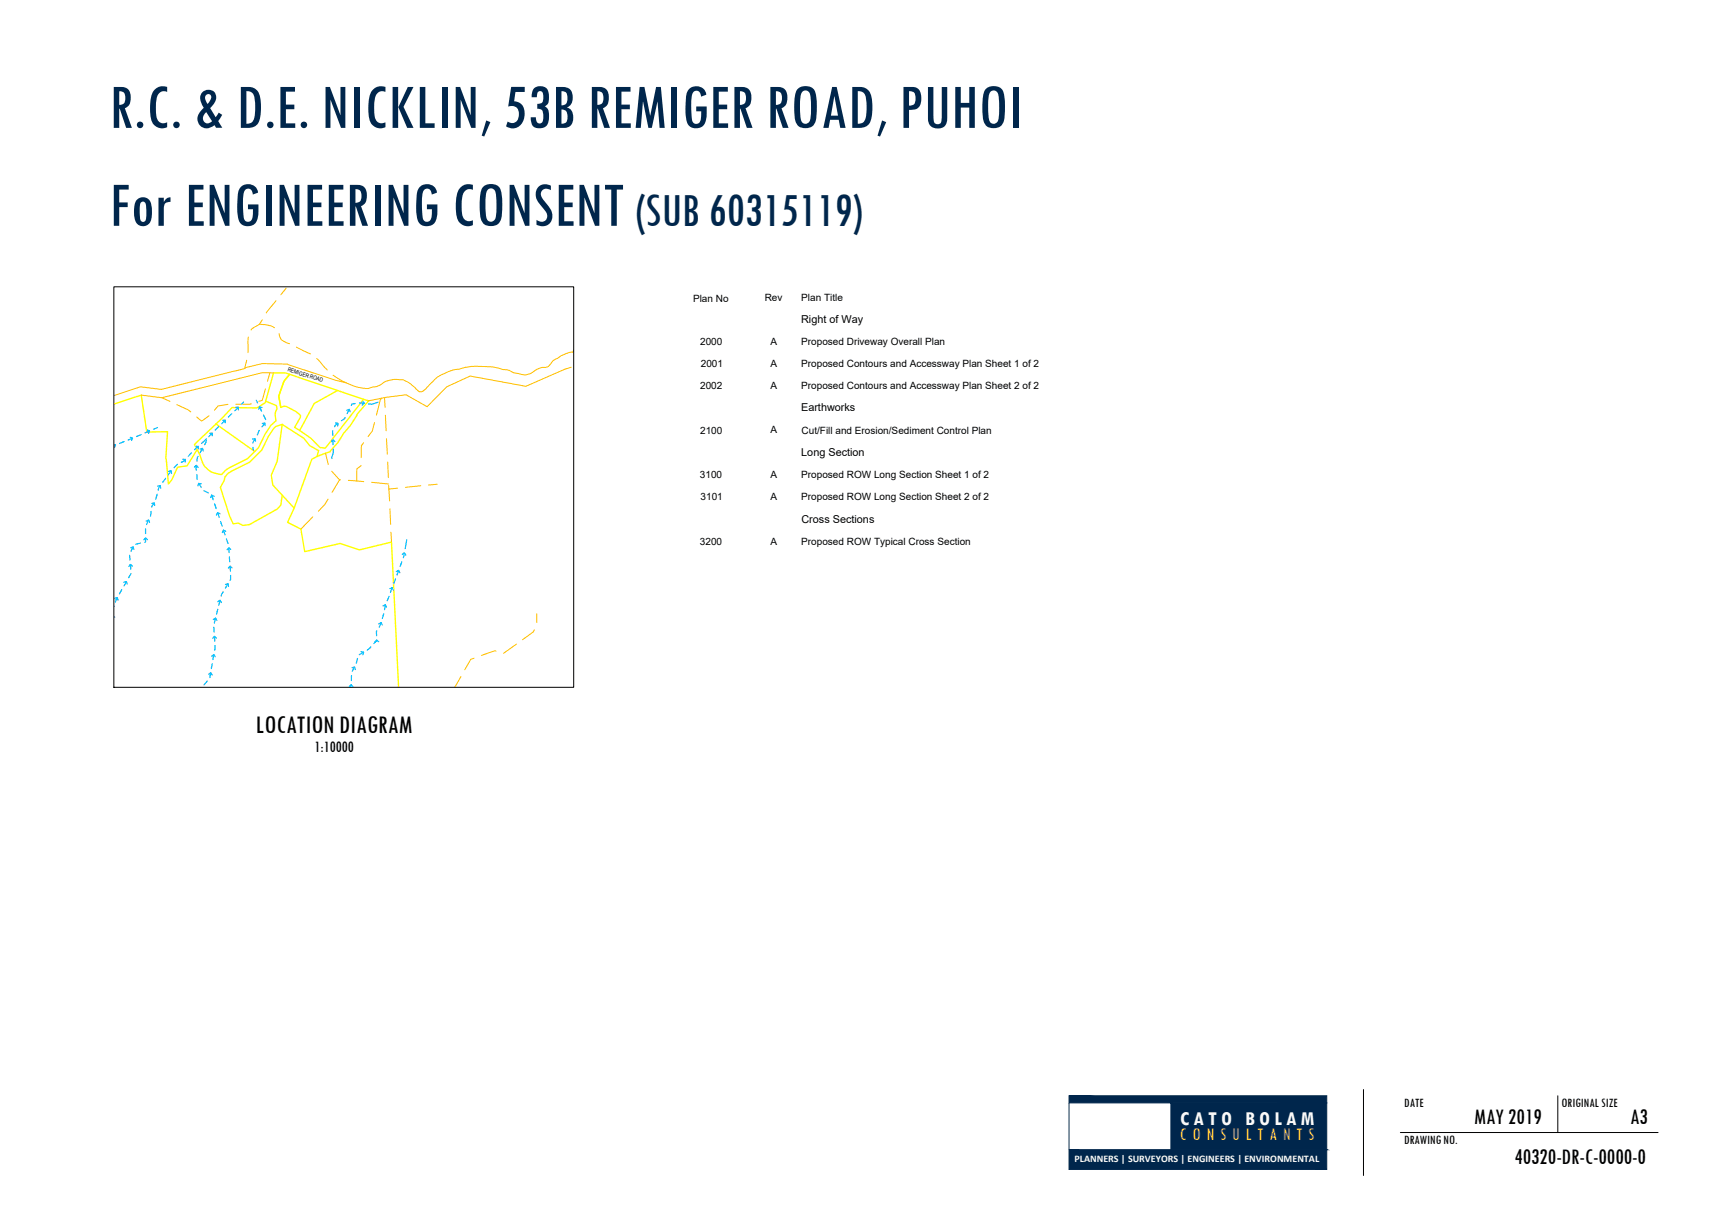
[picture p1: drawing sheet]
<svg xmlns="http://www.w3.org/2000/svg" width="420mm" height="297mm" viewBox="0 0 420 297" stroke-linecap="round" stroke-linejoin="round" font-family="sans-serif">
<defs><g id="words">
<g font-size="16.1" fill="#00264c">
<text x="26.7" y="31.2">R.C. &amp; D.E. NICKLIN, 53B REMIGER ROAD, PUHOI</text>
<text x="26.7" y="55.2">For ENGINEERING CONSENT</text>
</g>
<text font-size="12.1" fill="#00264c" x="155.5" y="55.2">(SUB 60315119)</text>
<text font-size="6.4" x="62.5" y="179.1">LOCATION DIAGRAM</text>
<g font-size="5.6">
<text x="360.4" y="274.6">MAY 2019</text>
<text x="398.4" y="274.6">A3</text>
<text x="370.1" y="284.2">40320-DR-C-0000-0</text>
</g>
<text font-size="5.1" fill="#fafafa" x="288.4" y="274.7">C A T O B O L A M</text>
<text font-size="4.5" fill="#bed62f" x="288.4" y="278.6">C O N S U L T A N T S</text>
<text font-size="4" x="76.9" y="183.8">1:10000</text>
<g font-size="3.2">
<text x="343.2" y="270.3">DATE</text>
<text x="381.7" y="270.3">ORIGINAL SIZE</text>
<text x="343.2" y="279.4">DRAWING NO.</text>
</g>
<g font-size="2.7">
<text x="195.8" y="79">Right of Way</text>
<text x="195.8" y="100.5">Earthworks</text>
<text x="195.8" y="111.4">Long Section</text>
<text x="195.9" y="127.7">Cross Sections</text>
</g>
<text font-size="2.5" fill="#fafafa" x="262.6" y="283.9">PLANNERS | SURVEYORS | ENGINEERS | ENVIRONMENTAL</text>
<g font-size="2.4">
<text x="169.4" y="73.7">Plan No</text>
<text x="186.9" y="73.4">Rev</text>
<text x="195.8" y="73.4">Plan Title</text>
<text x="171.1" y="84.3">2000</text>
<text x="171.3" y="89.7">2001</text>
<text x="188.4" y="84.3">A</text>
<text x="188.4" y="89.7">A</text>
<text x="195.8" y="84.3">Proposed Driveway Overall Plan</text>
<text x="195.8" y="89.7">Proposed Contours and Accessway Plan Sheet 1 of 2</text>
<text x="171.1" y="95">2002</text>
<text x="188.4" y="95">A</text>
<text x="195.8" y="95">Proposed Contours and Accessway Plan Sheet 2 of 2</text>
<text x="171.1" y="105.9">2100</text>
<text x="188.4" y="105.9">A</text>
<text x="195.9" y="105.9">Cut/Fill and Erosion/Sediment Control Plan</text>
<text x="171.1" y="116.8">3100</text>
<text x="188.4" y="116.8">A</text>
<text x="195.8" y="116.8">Proposed ROW Long Section Sheet 1 of 2</text>
<text x="171.3" y="122.1">3101</text>
<text x="188.4" y="122.1">A</text>
<text x="195.8" y="122.2">Proposed ROW Long Section Sheet 2 of 2</text>
<text x="171.1" y="133">3200</text>
<text x="188.4" y="133">A</text>
<text x="195.8" y="133.1">Proposed ROW Typical Cross Section</text>
</g>
<text font-size="1.4" x="70.2" y="90.7" transform="rotate(18 70.2 90.7)">REMIGER ROAD</text>
</g></defs>
<!-- layer: Bdys -->
<path d="M27.9 98.7l6.6-2.2 1.4 9h5.1l-.5 6.5 .7 6.2 .8-.9 1.4-3.2 2.3-.3 2.5-4-.7-1.2 6.9-6.5 2.3-2.5 6.1 .1 2-1.3 2.1-7.3h2.9l20.3 6.8-2.9 3.4 .1 .1-1.7 2.6-1.6 1.9-1.4 2.3-1.9 2.2-3.2 1.1 .4-1.4M69 103.7l-1.3 9-1.4 3.4 .4 2.4 5.2 5.6-1.6 3.5 3.2 1.6 1 5.5 8.6-1.9 4.8 1.5 7.8-1.9 1.7 35.5" fill="none" stroke="#ff0" stroke-width=".34"/>
<!-- layer: Road -->
<path d="M66.9 91.1h-2.9l-24.4 6.1-5.1-.7M139.6 89.7l-1.5 .5-9.6 4.2-13.6-2.5-5.7 2.6-4.8 4.9-5.2-3-5.2 .7-3.9 .8M140.2 85.5l-.2 .6a8.4 8.4 0 0 0-5.7 3.2 2.62 2.62 0 0 1-2 .5l-1 .4a4.4 4.4 0 0 1-4.1 1.2l-2.2-.6a23.7 23.7 0 0 0-12.1-.8l-.5 .1a11.5 11.5 0 0 0-8.3 4.9 1.47 1.47 0 0 1-1.4 .7 1.47 1.47 0 0 1-1.3-1l-.4-.4a5.6 5.6 0 0 0-4.9-1.6 6.6 6.6 0 0 0-3.6 1.5 8.6 8.6 0 0 1-7.9-.7l-2.5-.6-11.8-4-6.2-.1-24.7 6.3-5.1-.6-6.4 2.1" fill="none" stroke="#ffbf00" stroke-width=".25"/>
<!-- layer: Abuttals -->
<g fill="none" stroke="#ffbf00" stroke-width=".25">
<path d="M63.4 79.2a7.2 7.2 0 0 1 3.7 .9M64.1 78.1a2.84 2.84 0 0 1-2 1.9l-.7 .6M67.5 73.5l-2.4 3M69.9 70.4l-1.3 1.6M39.6 97.2l1.9 .8M43.2 98.8l2.8 1.3 .6 .5M55.7 98.8l-2.4 .4-.9 1M60.3 88l-.5 2M60.7 82.3l-.1 3.8M61.4 98.6l-3.8 .2M64.9 95l-.8 2.8-.8 .2M66 91.1l-.6 2"/>
<path d="M68.2 81.5a2.44 2.44 0 0 0 2.1 2.3l.5 .1M72.4 84.8l3.5 1.6M77.4 87.6l2.6 2.8M81.4 91.7l3.2 1.8M93.2 97.3l-.3 .4-.9 3.7M94 97.1l.1 2.4M51.1 101.6l-1.8 1.3-1.2-1M79.6 110.7l.6 2.8M81.1 115.1l1.9 2.1M83.2 117.2h-.2l-1.8 3.1M85.1 117.3l3.8 .3M88.2 113.7l-1 .8v3"/>
<path d="M88.9 108.2l-.6 .7v2.9M90.8 117.8l4.2 .4M91.5 103.2l-.5 2.1-1 1.3M94.2 101.4l.2 3.8M94.5 107.1l.2 3.9M94.8 112.9l.1 3.8M95 118.6l.2 3.8M97.2 119.3l-2.1 .2M102.8 118.7l-3.7 .3M106.9 118.3l-2.2 .2M76.5 126.2l-3 3M80.2 121.9l-.8 1.3-1.6 1.7"/>
<path d="M95.3 124.3l.2 3.8M95.6 130l.1 2.4M121.3 159h-.3l-3.3 1.1M126.2 157.4l-3.1 2.2M130.6 153.8l-.3 .6-2.6 1.9M131.2 149.9v2.2M112.7 165.3l-1.5 2.6M115.9 160.8l-.8 .2-1.5 2.6"/>
</g>
<!-- layer: Bdys Design -->
<path d="M65 98l2.5 1.1 .2 .8-.5 1.4 .3 1.5-1.3 1.1-1.5 2.2-1.5 3.3-2.7 2.7-4.4 2.2-1 .6-.9 1a5.3 5.3 0 0 1-5.3-4.8l-.7-1.3M70.8 91.4l-1.4 1.7-1.3 3.7 .5 2.7a1.63 1.63 0 0 1 2.1 .2l1.6 .8 1.2 1.1-1.5 2.8 4 2.7 2.2 2.2 1.3 .2 9.4-12M82.5 95.4l-5.7 3.2-3.5 6.6M52.8 103.5l9.4 6.8M77.5 111.5l-1.3 .7-4.3 11.9M77.9 110.1l-2.2-1.3-1.4-1.7-5.3-3.4-1.6 .5-1.8 2.4-1.6 3.3-3 3-5.2 2.7-.8 .9-.2 1-.9 1.5 2.2 7 .9 2 1.2-.2 1.2 .6 1.6-.3 6.8-3.8 .8-.9 .4-2.4" fill="none" stroke="#ff0" stroke-width=".34"/>
<!-- layer: Watercourse -->
<g fill="none" stroke="#00bfff" stroke-width=".3">
<path d="M57.6 99.5h.7l-.9 .8M58.3 99.5v.6M59.5 98.2l-.5 .6M62.6 97.7l.4 .7M63.2 100l.2-.6 .5 1.1M63.4 99.4l.6 .2M85.4 100l.2 .6M86.8 98.6l-.8 .1-.1 .4M88.7 98l.3 .6-1.1-.1M89 98.6l-.5 .3M92.4 98.3l-1.5 .5-.8-.1M27.9 108.6l.4 .1-.4 .2"/>
<path d="M28.3 108.7l-.3 .6M30.3 107.9l-1.1 .4M31.8 106.8l.6 .3-1.1 .4M32.4 107.1l-.3 .5M34.5 106.2l-1.1 .4M36 105l.5 .3-1.1 .4M36.5 105.3l-.2 .6M38.5 104.4l-1 .5M38.5 118.7h.7l-.5 1M39.2 118.7l.1 .6M40.5 116.8l-.7 1M41.2 115.1l.6-.1-.7 1"/>
<path d="M41.8 115l.1 .7M43.4 113.4l-.8 .9M44.6 112.2h.7l-1 .7M45.3 112.2v.7M46.8 110.6l-.8 .9M47.5 114.1l.5-.4v1.2M47.8 109l.6 .1-.8 .8M48 113.7l.4 .5M48.1 115.9l.1 1.2M48.4 111.5l-.3 1.1M48.4 109.1v.6M48.6 118.1l.6 1"/>
<path d="M48.9 109.7l.6-.2-.6 1.1M49.2 118.2l-.7-.1-.1 .6M49.5 109.5l.2 .7M49.8 119.9l1.1 .5M50.4 107.5l-.4 1.1M50.5 107.2l-1.3 1.1M51.2 105.8h.7l-.9 .9M51.9 105.8v.7M53.4 104.2l-.8 .9M54.4 102.7h.6l-.8 .8M55 102.7v.6M56.7 101l-.9 .9"/>
<path d="M61.7 107.2h.7l-.6 1M61.9 109.3v.7M62.4 107.2l.1 .6M63.4 105.2l-.5 1.1M64.1 103.5l.6-.2 .1 .7M64.4 101.4l.6 1.1M64.7 103.4l-.7 .9M81 107.9l.4-.5v1.2M81.3 105.2v1.2M81.4 107.4l.4 .5M81.5 109.7v1l-.5 1.1 .1 .2M82 103.3l.6 .1-.8 .8"/>
<path d="M82.6 103.4l-.1 .7M84.3 102l-.8 .8M84.8 100.2l.6-.2-.5 1M31.5 138.4l.4-.5 .1 1.2M31.7 135.6l.1 1.2M31.9 137.9l.5 .4M31.9 133.8l.6-.2-.5 1.1M32.5 133.6l.2 .6M34.3 132.7l-1.1 .2M35.1 131.9l.5-.5v1l-.2 .1M35.6 131.4l.4 .5M35.6 129.2v1.1"/>
<path d="M35.7 127.3l.6-.3 .2 .6M36.3 127l-.5 1.1M36.9 124.9l-.1 1.2M37.1 123l.6-.1-.6 1M37.7 122.9l.1 .6M38.4 120.7l-.3 1.2M51.5 121.5l.2-.6 .4 1.2M51.7 120.9l.6 .3M52.5 123.1l.3 1.1M52.9 125.8l.3-.6 .4 1.2M53.2 125.2l.6 .3M53.9 127.4l.4 1.1"/>
<path d="M54.3 130.1l.3-.6 .4 1.1M54.6 129.5l.6 .3M55.3 131.7l.4 1.1M55.5 134.3l.4-.5 .1 1.2M55.8 138.8l.4-.5 .1 1.2M55.9 133.8l.5 .4M56.1 136.1v1.1M56.2 138.3l.5 .4M96.9 139.6l.5-.3-.4 1.2M97.4 139.3l.3 .6M98.2 137.2l-.4 1.1M98.3 135.4l.5-.4 .4 .6"/>
<path d="M98.8 135.1l-.2 1.1M99.4 131.9l-.4 2.1M27.9 150.6l.1 .2M27.9 148.1v.1M28 146.1l.7-.1-.5 1.1M28.7 146l.1 .6M29.8 144l-.6 1.1M30.3 142.2l.6-.1-.6 1M30.9 142.1l.2 .6M32 140.1l-.6 1M52 155.9l.4-.5 .1 1.2M52.1 151.3l.6-.3-.3 1.2"/>
<path d="M52.3 159.9l.3 .5M52.3 153.2v1.2M52.4 155.4l.5 .5M52.5 157.7v1.2M52.7 151l.3 .6M53.2 147l.6-.4-.3 1.2M53.2 148.8l-.3 1.2M53.8 146.6l.3 .6M54.5 144.6l-.5 1M55.1 142.8l.6-.2-.6 1M55.7 142.6l.2 .7M56.4 140.5l-.2 1.2"/>
<path d="M88.2 159.2l.7 .1-1.1 .6M88.9 159.3l-.2 .6M90.6 158l-.8 .8M91.7 156.8l.4-.5-.7 .9M92.1 156.3l.5 .5M92.1 154.1l-.1 1.2M92.6 152.4l.5-.3-.4 1.1M93.1 152.1l.3 .6M93.6 148l.6-.3-.2 1.2M93.8 149.9l-.4 1.2M94.2 147.7l.3 .6M95.1 145.7l-.5 1.1"/>
<path d="M95.3 143.8l.6-.2-.5 1.1M95.9 143.6l.3 .5M96.7 141.4l-.5 1.2M50.6 166.4l-.7 .9M51 164.7l.5-.4-.2 1.2M51.5 164.3l.4 .6M51.7 160.3l.6-.4-.3 1.2M51.9 162.1l-.2 1.2M85.4 167.7l.4-.4v.6M85.8 167.3l.4 .4M85.9 165v1.2M86 163.1l.7-.2 .1 .7"/>
<path d="M86.6 162.9l-.5 1.1M87.4 160.8l-.3 1.2"/>
</g>
<!-- layer: TB-Logo -->
<g fill="#00264c" stroke="#00264c" stroke-width=".24">
<path d="M261.3 269.4v11.4z"/>
<path d="M261.3 267.7l63 1.7v-1.7zM261.3 267.7l63 1.7h-63z"/>
<path d="M286.2 269.4l38.1 11.4v-11.4zM286.2 269.4l38.1 11.4h-38.1z"/>
<path d="M261.3 280.8l63 4.9v-4.9zM261.3 280.8l63 4.9h-63z"/>
</g>
<!-- layer: TB-Title block -->
<path d="M27.8 70.1h112.4v97.8h-112.4zM333.3 266.1v21M342.3 276.6h63M380.8 267.7v8.9" fill="none" stroke="#000" stroke-width=".24"/>
<use href="#words"/>
</svg>
